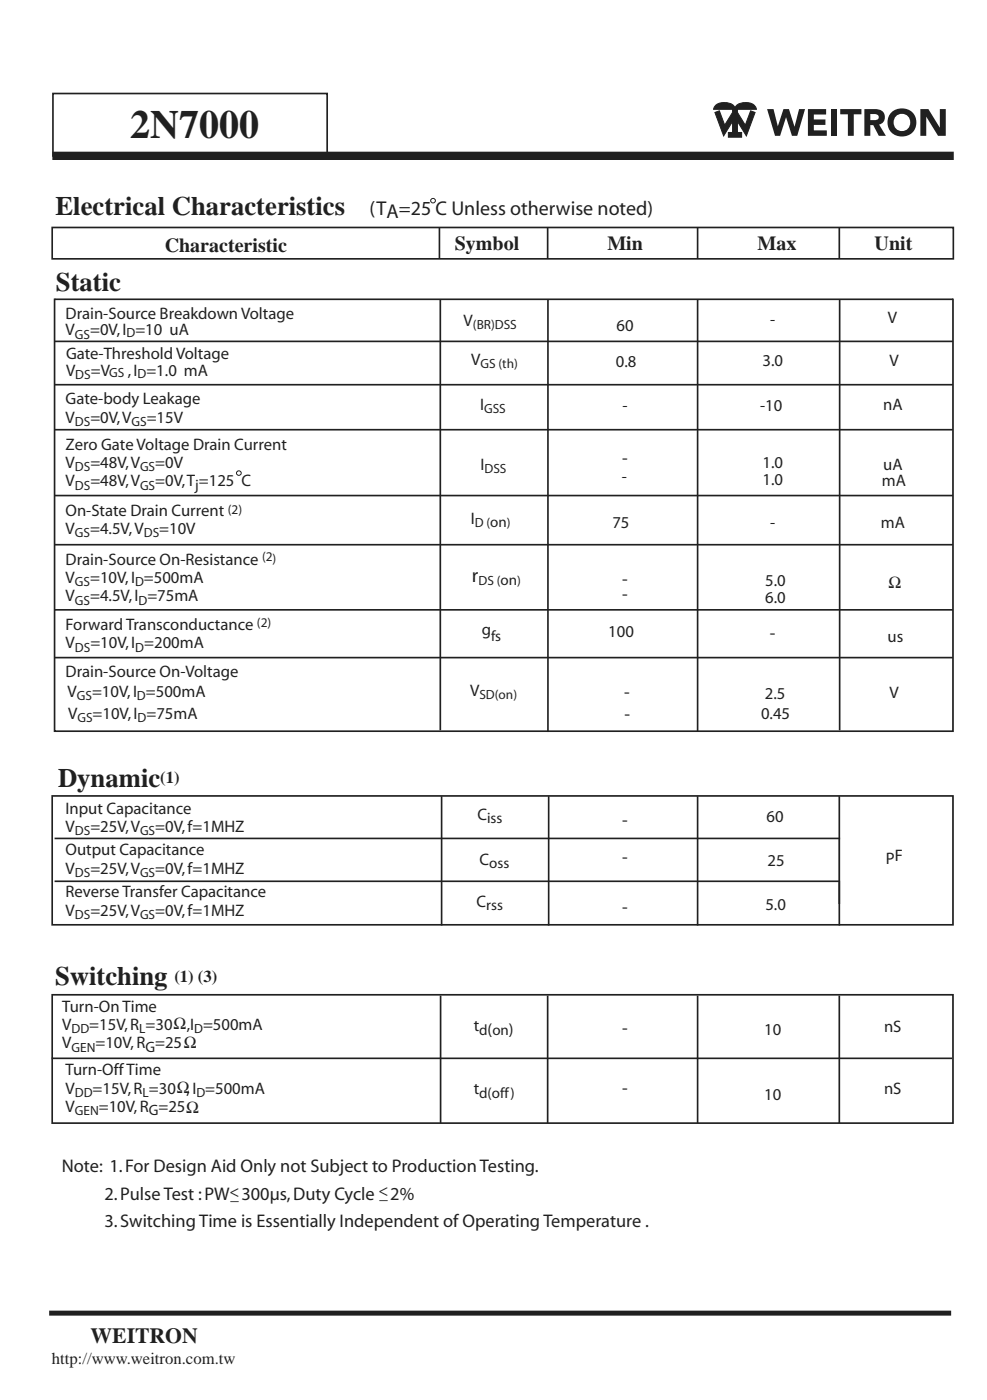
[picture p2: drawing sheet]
<svg xmlns="http://www.w3.org/2000/svg" width="209mm" height="296mm" viewBox="0 0 209 296" stroke-linecap="round" stroke-linejoin="round" font-family="sans-serif">
<defs><g id="words">
<text font-size="8.5" fill="#231f20" x="27.6" y="29.1">2N7000</text>
<g font-size="5.6" fill="#231f20">
<text x="11.7" y="45.5">Electrical Characteristics</text>
<text x="11.8" y="61.6">Static</text>
<text x="12.3" y="166.5">Dynamic</text>
<text x="11.6" y="208.6">Switching</text>
</g>
<text font-size="4.6" fill="#231f20" x="19.2" y="284.3">WEITRON</text>
<g font-size="4.2" fill="#231f20">
<text x="78.2" y="45.5">(TA=25 C Unless otherwise noted)</text>
<text x="34.9" y="53.4">Characteristic</text>
<text x="96.2" y="52.8">Symbol</text>
<text x="128.5" y="52.8">Min</text>
<text x="160.3" y="52.8">Max</text>
<text x="185.1" y="53">Unit</text>
<text x="99.9" y="123.2">r</text>
</g>
<g font-size="3.9" fill="#231f20">
<text x="131.6" y="98.3">-</text>
<text x="131.6" y="123.9">-</text>
<text x="131.6" y="127.1">-</text>
<text x="162.9" y="135.2">-</text>
<text x="132.1" y="147.8">-</text>
<text x="132.2" y="152.4">-</text>
<text x="131.6" y="174.8">-</text>
<text x="131.6" y="182.7">-</text>
<text x="131.6" y="193.2">-</text>
<text x="131.6" y="218.8">-</text>
<text x="131.6" y="231.5">-</text>
<text x="13.1" y="248">Note: 1.For Design Aid Only not Subject to Production Testing.</text>
<text x="22.1" y="254">2.Pulse Test :PW&lt;300µs,Duty Cycle _</text>
<text x="22.1" y="259.7">3.Switching Time is Essentially Independent of Operating Temperature .</text>
</g>
<g font-size="3.5" fill="#231f20">
<text x="13.9" y="67.4">Drain-Source Breakdown Voltage</text>
<text x="13.9" y="71">V</text>
<text x="19.1" y="71">=0V,I =10 uA</text>
<text x="98.1" y="68.9">V</text>
<text x="130.5" y="70">60</text>
<text x="163" y="68.8">-</text>
<text x="187.8" y="68.4">V</text>
<text x="14" y="76.1">Gate-Threshold Voltage</text>
<text x="99.7" y="77.3">V</text>
<text x="130.3" y="77.8">0.8</text>
<text x="161.4" y="77.5">3.0</text>
<text x="188.2" y="77.6">V</text>
<text x="14" y="79.6">V</text>
<text x="19.2" y="79.6">=V</text>
<text x="27" y="79.6">,I =1.0 mA</text>
<text x="13.9" y="85.6">Gate-body Leakage</text>
<text x="13.9" y="89.4">V</text>
<text x="19.1" y="89.4">=0V,V</text>
<text x="31" y="89.4">=15V</text>
<text x="101.6" y="86.8">I</text>
<text x="131.7" y="87">-</text>
<text x="160.8" y="87.1">-10</text>
<text x="186.9" y="86.8">nA</text>
<text x="13.9" y="95.2">Zero Gate Voltage Drain Current</text>
<text x="13.9" y="99.1">V</text>
<text x="19.1" y="99.1">=48V,V</text>
<text x="32.8" y="99.1">=0V</text>
<text x="101.7" y="99.4">I</text>
<text x="131.6" y="102">-</text>
<text x="161.4" y="99.1">1.0</text>
<text x="186.9" y="99.5">uA</text>
<text x="13.9" y="102.9">V</text>
<text x="19.1" y="102.9">=48V,V</text>
<text x="32.8" y="102.9">=0V,Tj=125 C</text>
<text x="161.4" y="102.6">1.0</text>
<text x="186.6" y="102.9">mA</text>
<text x="13.9" y="109.1">On-State Drain Current</text>
<text x="13.9" y="113">V</text>
<text x="19.1" y="113">=4.5V,V</text>
<text x="33.7" y="113">=10V</text>
<text x="99.6" y="110.8">I</text>
<text x="129.6" y="111.7">75</text>
<text x="162.9" y="111.8">-</text>
<text x="186.4" y="111.8">mA</text>
<text x="13.9" y="119.5">Drain-Source On-Resistance</text>
<text x="13.9" y="123.4">V</text>
<text x="19.1" y="123.4">=10V,I =500mA</text>
<text x="161.9" y="124.1">5.0</text>
<text x="188" y="124.4">Ω</text>
<text x="13.9" y="127.3">V</text>
<text x="19.1" y="127.3">=4.5V,I =75mA</text>
<text x="161.9" y="127.7">6.0</text>
<text x="13.9" y="133.4">Forward Transconductance</text>
<text x="13.9" y="137.3">V</text>
<text x="19.1" y="137.3">=10V,I =200mA</text>
<text x="101.9" y="134.3">g</text>
<text x="128.7" y="134.9">100</text>
<text x="187.8" y="135.9">us</text>
<text x="13.9" y="143.4">Drain-Source On-Voltage</text>
<text x="14.3" y="147.5">V</text>
<text x="19.5" y="147.5">=10V,I =500mA</text>
<text x="99.5" y="147.2">V</text>
<text x="161.9" y="147.9">2.5</text>
<text x="188.2" y="147.8">V</text>
<text x="14.4" y="152.1">V</text>
<text x="19.6" y="152.1">=10V,I =75mA</text>
<text x="161" y="152.1">0.45</text>
<text x="33.9" y="165.8">(1)</text>
<text x="13.9" y="172.2">Input Capacitance</text>
<text x="101" y="173.6">Ciss</text>
<text x="13.9" y="176.1">V</text>
<text x="19.1" y="176.1">=25V,V</text>
<text x="32.8" y="176.1">=0V,f=1MHZ</text>
<text x="162.2" y="174.1">60</text>
<text x="13.9" y="181.1">Output Capacitance</text>
<text x="13.9" y="185">V</text>
<text x="19.1" y="185">=25V,V</text>
<text x="32.8" y="185">=0V,f=1MHZ</text>
<text x="101.5" y="183">Coss</text>
<text x="162.4" y="183.2">25</text>
<text x="187.4" y="183">PF</text>
<text x="13.9" y="189.9">Reverse Transfer Capacitance</text>
<text x="100.9" y="191.9">Crss</text>
<text x="13.9" y="193.8">V</text>
<text x="19.1" y="193.8">=25V,V</text>
<text x="32.8" y="193.8">=0V,f=1MHZ</text>
<text x="161.9" y="192.6">5.0</text>
<text x="36.9" y="207.9">(1) (3)</text>
<text x="13.2" y="214.1">Turn-On Time</text>
<text x="13.2" y="218">V</text>
<text x="13.2" y="221.9">V</text>
<text x="18.9" y="218">=15V,R =30Ω,I =500mA</text>
<text x="20.2" y="221.9">=10V,RG=25Ω</text>
<text x="100.2" y="218.3">td(on)</text>
<text x="161.7" y="219.1">10</text>
<text x="187.1" y="218.5">nS</text>
<text x="13.9" y="227.6">Turn-OffTime</text>
<text x="13.9" y="231.5">V</text>
<text x="19.6" y="231.5">=15V,R =30Ω,I =500mA</text>
<text x="100.2" y="231.6">td(off)</text>
<text x="161.7" y="232.8">10</text>
<text x="187.1" y="231.6">nS</text>
<text x="13.9" y="235.4">V</text>
<text x="20.9" y="235.4">=10V,RG=25Ω</text>
<text x="48.8" y="254">_</text>
<text x="80.1" y="253.1">&lt;2%</text>
<text x="11" y="288.8">http://www.weitron.com.tw</text>
</g>
<text font-size="3.2" fill="#231f20" x="103.9" y="135.7">fs</text>
<g font-size="2.8" fill="#231f20">
<text x="15.8" y="71.7">GS</text>
<text x="26.8" y="71.3">D</text>
<text x="100.1" y="69.6">(BR)DSS</text>
<text x="101.7" y="78">GS (th)</text>
<text x="15.9" y="80.3">DS</text>
<text x="23.1" y="79.9">GS</text>
<text x="29.1" y="79.9">D</text>
<text x="102.4" y="87.5">GSS</text>
<text x="15.8" y="90.1">DS</text>
<text x="27.8" y="90.1">GS</text>
<text x="15.8" y="99.8">DS</text>
<text x="29.6" y="99.8">GS</text>
<text x="102.5" y="100.1">DSS</text>
<text x="15.8" y="103.6">DS</text>
<text x="29.6" y="103.6">GS</text>
<text x="15.8" y="113.7">GS</text>
<text x="30.4" y="113.7">DS</text>
<text x="48.2" y="108.8">(2)</text>
<text x="100.4" y="111.5">D (on)</text>
<text x="55.4" y="118.8">(2)</text>
<text x="15.8" y="124.1">GS</text>
<text x="28.6" y="124.1">D</text>
<text x="101.2" y="123.9">DS (on)</text>
<text x="15.8" y="128">GS</text>
<text x="29.3" y="128">D</text>
<text x="15.8" y="138">DS</text>
<text x="28.6" y="138">D</text>
<text x="54.4" y="132.7">(2)</text>
<text x="16.3" y="148.3">GS</text>
<text x="29" y="148.3">D</text>
<text x="101.4" y="147.9">SD(on)</text>
<text x="16.4" y="152.8">GS</text>
<text x="29.1" y="152.8">D</text>
<text x="15.8" y="176.8">DS</text>
<text x="29.6" y="176.8">GS</text>
<text x="15.8" y="185.7">DS</text>
<text x="29.6" y="185.7">GS</text>
<text x="15.8" y="194.5">DS</text>
<text x="29.6" y="194.5">GS</text>
<text x="15.1" y="218.7">DD</text>
<text x="29.5" y="218.7">L</text>
<text x="41.1" y="218.7">D</text>
<text x="15.1" y="222.6">GEN</text>
<text x="15.8" y="232.2">DD</text>
<text x="30.2" y="232.2">L</text>
<text x="41.5" y="232.2">D</text>
<text x="15.8" y="236.1">GEN</text>
</g>
</g></defs>
<path d="M11.1 33h190.7z" fill="#231f20" stroke="#231f20" stroke-width="1.8" stroke-linecap="butt"/>
<path d="M11.2 19.8h58v13.2h-58z" fill="none" stroke="#231f20" stroke-width=".35"/>
<path d="M10.4 277.9h190.9z" fill="#231f20" stroke="#231f20" stroke-width="1.1" stroke-linecap="butt"/>
<path d="M151.3 22.4a2.95 2.95 0 0 1 4.1 .2l.1 .3a2.01 2.01 0 0 1 2.3-1.2 1.86 1.86 0 0 1 2.3 1.4h-4.1v.7l1.7 2.7 1.1-3 1 .3-1.9 5-1.9-3.1v2.3h.9v1h-2.8v-1h.9v-2.3l-1.9 3.1-1.8-5 .9-.3 1.1 3 1.7-2.7v-.7h-4z" fill="#231f20" stroke="#231f20" stroke-width=".21"/>
<g fill="#231f20">
<path d="M162.3 23.1h1.4l.9 3.6 1.2-3.6h1.1l1.2 3.7 1-3.7h1.2l-1.6 5.7h-1.1l-1.3-4-1.2 4h-1.1z"/>
<path d="M171 23.1h3.8v1.1h-2.6v1.1h2.5v1.1h-2.5v1.2h2.7v1.2h-3.9z"/>
<path d="M175.9 23.1h1.3v5.7h-1.3z"/>
<path d="M177.8 23.1h4.5v1.1h-1.6v4.6h-1.3v-4.6h-1.6z"/>
<path d="M194.7 23.1h1.7l2.5 3.9v-3.9h1.2v5.7h-1.6l-2.5-4.1v4.1h-1.3z"/>
<path d="M184.2 24.1a1.88 1.88 0 0 1 1.7 .4v.3a.8 .8 0 0 1-1 .6h-.7zM182.9 23.1v5.7h1.3v-2.3h.6l1.2 2.3h1.4l-1.4-2.4a1.7 1.7 0 0 0 1.2-2.1 1.7 1.7 0 0 0-2.1-1.2z"/>
<path d="M189.1 25.9a1.81 1.81 0 0 1 3.6 0 1.81 1.81 0 0 1-3.6 0zM187.8 25.9a3.1 3.1 0 0 0 6.1 0 3.1 3.1 0 0 0-6.1 0z"/>
</g>
<g fill="none" stroke="#231f20" stroke-width=".35">
<path d="M11 48.2h190.7v6.6h-190.7zM93 48.1v6.7M115.9 48.1v6.7M147.6 48.1v6.7M177.6 48.1v6.7M11.5 63.2v91.6h190.1v-91.6M11.5 63.4h190.1M11.5 72.3h190.1M93.2 63.4v91.2M115.9 63.4v91.5M147.6 63.3v91.6M177.7 63.4v91.2"/>
<path d="M11.5 81.4h190.1M11.5 91h190.1M11.5 104.9h190.1M11.5 115.3h190.1M11.5 129.1h190.1M11.5 139.2h190.1M11 168.5h190.6v27.2h-190.6zM11.5 177.5h166.3M11.5 186.5h166.2M11 210.6h190.6v27.1h-190.6zM10.9 224h190.5"/>
</g>
<g fill="#231f20" stroke="#231f20" stroke-width=".35">
<path d="M177.6 186.4v9.5z"/>
<path d="M177.6 168.5v22.8z"/>
<path d="M147.6 168.5v27.4z"/>
<path d="M116.1 168.5v27.4z"/>
<path d="M93.4 168.5v27.4z"/>
<path d="M93.2 210.7v27z"/>
<path d="M115.9 210.7v27z"/>
<path d="M177.6 210.7v27z"/>
<path d="M147.6 210.7v27z"/>
</g>
<g fill="none" stroke="#231f20" stroke-width=".21">
<path d="M177.6 177.4v9"/>
<circle cx="91.6" cy="42.5" r=".49"/>
<circle cx="50.6" cy="100.1" r=".49"/>
</g>
<use href="#words"/>
</svg>
